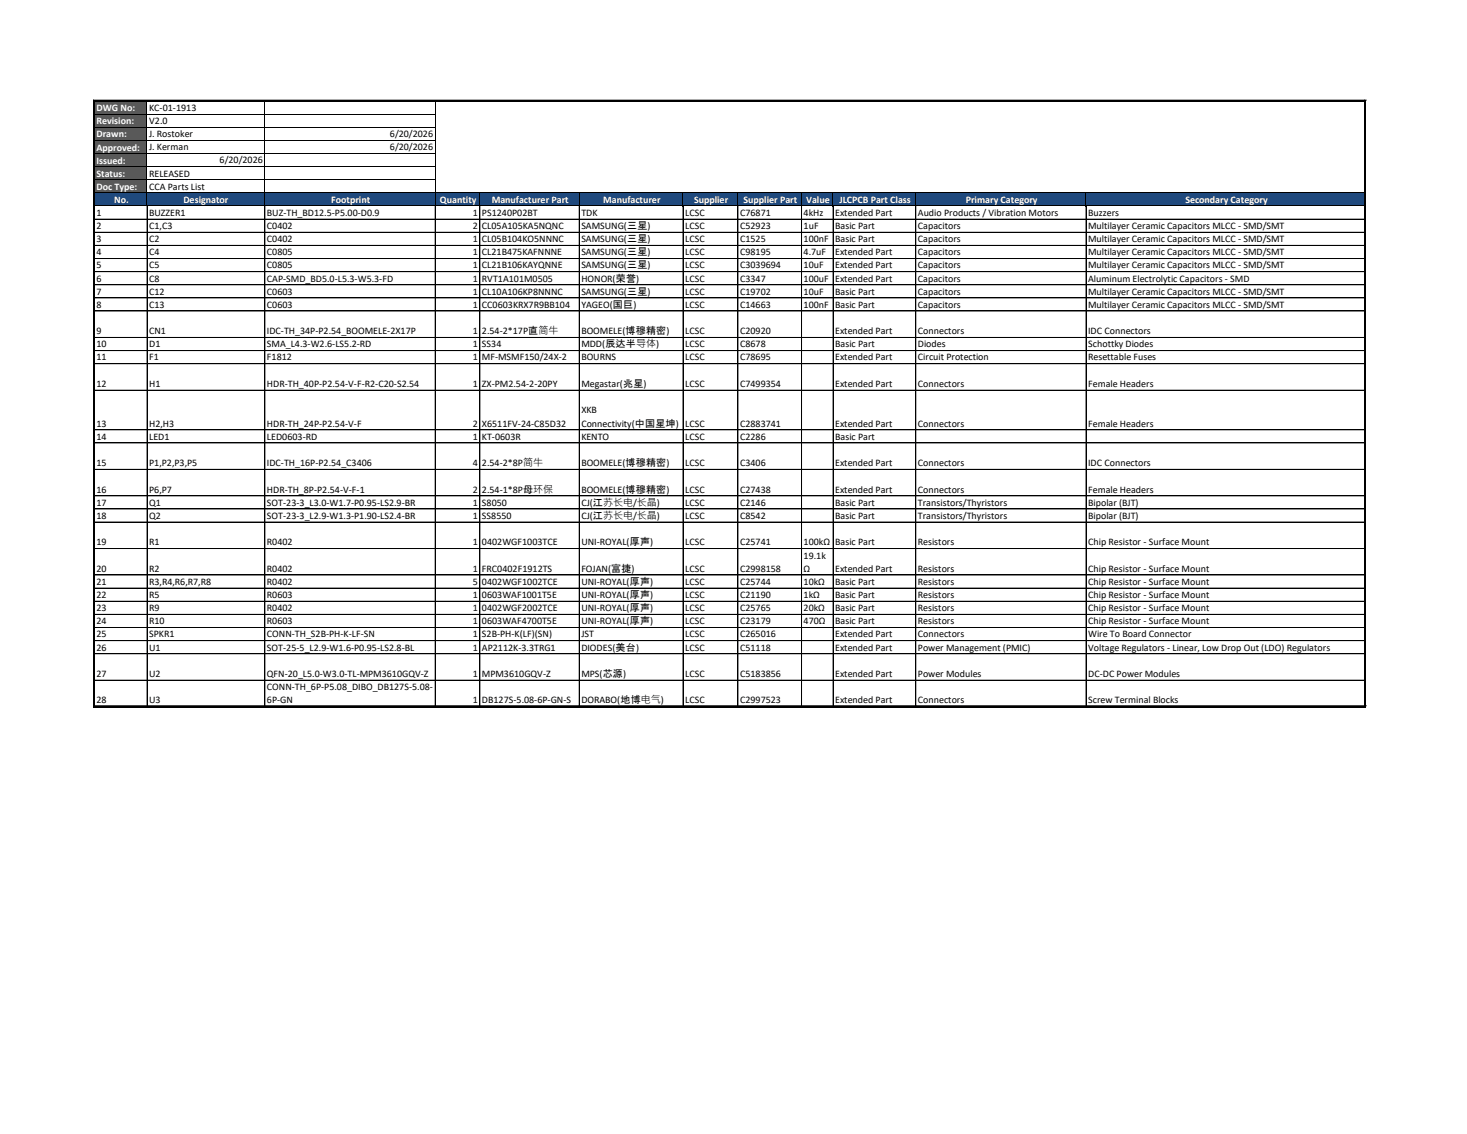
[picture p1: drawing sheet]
<svg xmlns="http://www.w3.org/2000/svg" width="279mm" height="216mm" viewBox="0 0 279 216" stroke-linecap="round" stroke-linejoin="round" font-family="sans-serif">
<defs><g id="words">
<g font-size="1.9" fill="#fff">
<text x="18.4" y="21.2">DWG No:</text>
<text x="18.4" y="23.7">Revision:</text>
<text x="18.4" y="26.2">Drawn:</text>
<text x="18.4" y="28.7">Approved:</text>
<text x="18.4" y="31.2">Issued:</text>
<text x="18.4" y="33.6">Status:</text>
<text x="18.4" y="36.1">Doc Type:</text>
<text x="21.7" y="38.6">No.</text>
<text x="34.9" y="38.7">Designator</text>
<text x="63.1" y="38.6">Footprint</text>
<text x="83.8" y="38.6">Quantity</text>
<text x="93.7" y="38.6">Manufacturer Part</text>
<text x="114.9" y="38.6">Manufacturer</text>
<text x="132.2" y="38.6">Supplier</text>
<text x="141.6" y="38.6">Supplier Part</text>
<text x="153.5" y="38.6">Value</text>
<text x="159.9" y="38.6">JLCPCB Part Class</text>
<text x="183.9" y="38.6">Primary Category</text>
<text x="225.8" y="38.6">Secondary Category</text>
</g>
<g font-size="1.9">
<text x="28.4" y="21.1">KC-01-1913</text>
<text x="28.4" y="23.6">V2.0</text>
<text x="28.4" y="26.1">J. Rostoker</text>
<text x="28.4" y="28.6">J. Kerman</text>
<text x="74.3" y="26.1">6/20/2026</text>
<text x="74.3" y="28.6">6/20/2026</text>
<text x="28.4" y="33.6">RELEASED</text>
<text x="41.8" y="31.1">6/20/2026</text>
<text x="18.4" y="41.1">1</text>
<text x="28.4" y="36.1">CCA Parts List</text>
<text x="28.4" y="41.1">BUZZER1</text>
<text x="50.8" y="41.1">BUZ-TH_BD12.5-P5.00-D0.9</text>
<text x="90.1" y="41.1">1</text>
<text x="91.8" y="41.1">PS1240P02BT</text>
<text x="110.7" y="41.1">TDK</text>
<text x="130.5" y="41.1">LCSC</text>
<text x="140.9" y="41.1">C76871</text>
<text x="153.1" y="41.1">4kHz</text>
<text x="159.1" y="41.1">Extended Part</text>
<text x="174.8" y="41.1">Audio Products / Vibration Motors</text>
<text x="207.2" y="41.1">Buzzers</text>
<text x="18.4" y="43.6">2</text>
<text x="18.4" y="46.1">3</text>
<text x="28.4" y="43.6">C1,C3</text>
<text x="28.4" y="46.1">C2</text>
<text x="50.8" y="43.6">C0402</text>
<text x="50.8" y="46.1">C0402</text>
<text x="90.1" y="43.6">2</text>
<text x="90.1" y="46.1">1</text>
<text x="91.8" y="43.6">CL05A105KA5NQNC</text>
<text x="91.8" y="46.1">CL05B104KO5NNNC</text>
<text x="110.7" y="43.6">SAMSUNG(三星)</text>
<text x="110.7" y="46.1">SAMSUNG(三星)</text>
<text x="130.5" y="43.6">LCSC</text>
<text x="130.5" y="46.1">LCSC</text>
<text x="140.9" y="43.6">C52923</text>
<text x="140.9" y="46.1">C1525</text>
<text x="153.1" y="43.6">1uF</text>
<text x="153.1" y="46.1">100nF</text>
<text x="159.1" y="43.6">Basic Part</text>
<text x="159.1" y="46.1">Basic Part</text>
<text x="174.8" y="43.6">Capacitors</text>
<text x="174.8" y="46.1">Capacitors</text>
<text x="207.2" y="43.6">Multilayer Ceramic Capacitors MLCC - SMD/SMT</text>
<text x="207.2" y="46.1">Multilayer Ceramic Capacitors MLCC - SMD/SMT</text>
<text x="18.4" y="48.6">4</text>
<text x="18.4" y="51.1">5</text>
<text x="18.4" y="53.6">6</text>
<text x="28.4" y="48.6">C4</text>
<text x="28.4" y="51.1">C5</text>
<text x="28.4" y="53.6">C8</text>
<text x="50.8" y="48.6">C0805</text>
<text x="50.8" y="51.1">C0805</text>
<text x="50.8" y="53.6">CAP-SMD_BD5.0-L5.3-W5.3-FD</text>
<text x="90.1" y="48.6">1</text>
<text x="90.1" y="51.1">1</text>
<text x="90.1" y="53.6">1</text>
<text x="91.8" y="48.6">CL21B475KAFNNNE</text>
<text x="91.8" y="51.1">CL21B106KAYQNNE</text>
<text x="91.8" y="53.6">RVT1A101M0505</text>
<text x="110.7" y="48.6">SAMSUNG(三星)</text>
<text x="110.7" y="51.1">SAMSUNG(三星)</text>
<text x="110.7" y="53.6">HONOR(荣誉)</text>
<text x="130.5" y="48.6">LCSC</text>
<text x="130.5" y="51.1">LCSC</text>
<text x="130.5" y="53.6">LCSC</text>
<text x="140.9" y="48.6">C98195</text>
<text x="140.9" y="51.1">C3039694</text>
<text x="140.9" y="53.6">C3347</text>
<text x="153.1" y="48.6">4.7uF</text>
<text x="153.1" y="51.1">10uF</text>
<text x="153.1" y="53.6">100uF</text>
<text x="159.1" y="48.6">Extended Part</text>
<text x="159.1" y="51.1">Extended Part</text>
<text x="159.1" y="53.6">Extended Part</text>
<text x="174.8" y="48.6">Capacitors</text>
<text x="174.8" y="51.1">Capacitors</text>
<text x="174.8" y="53.6">Capacitors</text>
<text x="207.2" y="48.6">Multilayer Ceramic Capacitors MLCC - SMD/SMT</text>
<text x="207.2" y="51.1">Multilayer Ceramic Capacitors MLCC - SMD/SMT</text>
<text x="207.2" y="53.6">Aluminum Electrolytic Capacitors - SMD</text>
<text x="18.4" y="56.1">7</text>
<text x="18.4" y="58.6">8</text>
<text x="28.4" y="56.1">C12</text>
<text x="28.4" y="58.6">C13</text>
<text x="50.8" y="56.1">C0603</text>
<text x="50.8" y="58.6">C0603</text>
<text x="90.1" y="56.1">1</text>
<text x="90.1" y="58.6">1</text>
<text x="91.8" y="56.1">CL10A106KP8NNNC</text>
<text x="91.8" y="58.6">CC0603KRX7R9BB104</text>
<text x="110.7" y="56.1">SAMSUNG(三星)</text>
<text x="110.7" y="58.6">YAGEO(国巨)</text>
<text x="130.5" y="56.1">LCSC</text>
<text x="130.5" y="58.6">LCSC</text>
<text x="140.9" y="56.1">C19702</text>
<text x="140.9" y="58.6">C14663</text>
<text x="153.1" y="56.1">10uF</text>
<text x="153.1" y="58.6">100nF</text>
<text x="159.1" y="56.1">Basic Part</text>
<text x="159.1" y="58.6">Basic Part</text>
<text x="174.8" y="56.1">Capacitors</text>
<text x="174.8" y="58.6">Capacitors</text>
<text x="207.2" y="56.1">Multilayer Ceramic Capacitors MLCC - SMD/SMT</text>
<text x="207.2" y="58.6">Multilayer Ceramic Capacitors MLCC - SMD/SMT</text>
<text x="18.4" y="63.6">9</text>
<text x="28.4" y="63.6">CN1</text>
<text x="50.8" y="63.6">IDC-TH_34P-P2.54_BOOMELE-2X17P</text>
<text x="90.1" y="63.6">1</text>
<text x="91.8" y="63.6">2.54-2*17P直简牛</text>
<text x="110.7" y="63.6">BOOMELE(博穆精密)</text>
<text x="130.5" y="63.6">LCSC</text>
<text x="140.9" y="63.6">C20920</text>
<text x="159.1" y="63.6">Extended Part</text>
<text x="174.8" y="63.6">Connectors</text>
<text x="207.2" y="63.6">IDC Connectors</text>
<text x="18.4" y="66.1">10</text>
<text x="18.4" y="68.6">11</text>
<text x="28.4" y="66.1">D1</text>
<text x="28.4" y="68.6">F1</text>
<text x="50.8" y="66.1">SMA_L4.3-W2.6-LS5.2-RD</text>
<text x="50.8" y="68.6">F1812</text>
<text x="90.1" y="66.1">1</text>
<text x="90.1" y="68.6">1</text>
<text x="91.8" y="66.1">SS34</text>
<text x="91.8" y="68.6">MF-MSMF150/24X-2</text>
<text x="110.7" y="66.1">MDD(辰达半导体)</text>
<text x="110.7" y="68.6">BOURNS</text>
<text x="130.5" y="66.1">LCSC</text>
<text x="130.5" y="68.6">LCSC</text>
<text x="140.9" y="66.1">C8678</text>
<text x="140.9" y="68.6">C78695</text>
<text x="159.1" y="66.1">Basic Part</text>
<text x="159.1" y="68.6">Extended Part</text>
<text x="174.8" y="66.1">Diodes</text>
<text x="174.8" y="68.6">Circuit Protection</text>
<text x="207.2" y="66.1">Schottky Diodes</text>
<text x="207.2" y="68.6">Resettable Fuses</text>
<text x="18.4" y="73.7">12</text>
<text x="28.4" y="73.7">H1</text>
<text x="50.8" y="73.7">HDR-TH_40P-P2.54-V-F-R2-C20-S2.54</text>
<text x="90.1" y="73.7">1</text>
<text x="91.8" y="73.7">ZX-PM2.54-2-20PY</text>
<text x="110.7" y="73.7">Megastar(兆星)</text>
<text x="130.5" y="73.7">LCSC</text>
<text x="140.9" y="73.7">C7499354</text>
<text x="159.1" y="73.7">Extended Part</text>
<text x="174.8" y="73.7">Connectors</text>
<text x="207.2" y="73.7">Female Headers</text>
<text x="18.4" y="81.2">13</text>
<text x="18.4" y="83.7">14</text>
<text x="28.4" y="81.2">H2,H3</text>
<text x="28.4" y="83.7">LED1</text>
<text x="50.8" y="81.2">HDR-TH_24P-P2.54-V-F</text>
<text x="50.8" y="83.7">LED0603-RD</text>
<text x="90.1" y="81.2">2</text>
<text x="90.1" y="83.7">1</text>
<text x="91.8" y="81.2">X6511FV-24-C85D32</text>
<text x="91.8" y="83.7">KT-0603R</text>
<text x="110.7" y="78.7">XKB</text>
<text x="110.7" y="81.2">Connectivity(中国星坤)</text>
<text x="110.7" y="83.7">KENTO</text>
<text x="130.5" y="81.2">LCSC</text>
<text x="130.5" y="83.7">LCSC</text>
<text x="140.9" y="81.2">C2883741</text>
<text x="140.9" y="83.7">C2286</text>
<text x="159.1" y="81.2">Extended Part</text>
<text x="159.1" y="83.7">Basic Part</text>
<text x="174.8" y="81.2">Connectors</text>
<text x="207.2" y="81.2">Female Headers</text>
<text x="18.4" y="88.7">15</text>
<text x="28.4" y="88.7">P1,P2,P3,P5</text>
<text x="50.8" y="88.7">IDC-TH_16P-P2.54_C3406</text>
<text x="90.1" y="88.7">4</text>
<text x="91.8" y="88.7">2.54-2*8P简牛</text>
<text x="110.7" y="88.7">BOOMELE(博穆精密)</text>
<text x="130.5" y="88.7">LCSC</text>
<text x="140.9" y="88.7">C3406</text>
<text x="159.1" y="88.7">Extended Part</text>
<text x="174.8" y="88.7">Connectors</text>
<text x="207.2" y="88.7">IDC Connectors</text>
<text x="18.4" y="93.8">16</text>
<text x="28.4" y="93.8">P6,P7</text>
<text x="50.8" y="93.8">HDR-TH_8P-P2.54-V-F-1</text>
<text x="90.1" y="93.8">2</text>
<text x="91.8" y="93.8">2.54-1*8P母环保</text>
<text x="110.7" y="93.8">BOOMELE(博穆精密)</text>
<text x="130.5" y="93.8">LCSC</text>
<text x="140.9" y="93.8">C27438</text>
<text x="159.1" y="93.8">Extended Part</text>
<text x="174.8" y="93.8">Connectors</text>
<text x="207.2" y="93.8">Female Headers</text>
<text x="18.4" y="96.3">17</text>
<text x="18.4" y="98.8">18</text>
<text x="28.4" y="96.3">Q1</text>
<text x="28.4" y="98.8">Q2</text>
<text x="50.8" y="96.3">SOT-23-3_L3.0-W1.7-P0.95-LS2.9-BR</text>
<text x="50.8" y="98.8">SOT-23-3_L2.9-W1.3-P1.90-LS2.4-BR</text>
<text x="90.1" y="96.3">1</text>
<text x="90.1" y="98.8">1</text>
<text x="91.8" y="96.3">S8050</text>
<text x="91.8" y="98.8">SS8550</text>
<text x="110.7" y="96.3">CJ(江苏长电/长晶)</text>
<text x="110.7" y="98.8">CJ(江苏长电/长晶)</text>
<text x="130.5" y="96.3">LCSC</text>
<text x="130.5" y="98.8">LCSC</text>
<text x="140.9" y="96.3">C2146</text>
<text x="140.9" y="98.8">C8542</text>
<text x="159.1" y="96.3">Basic Part</text>
<text x="159.1" y="98.8">Basic Part</text>
<text x="174.8" y="96.3">Transistors/Thyristors</text>
<text x="174.8" y="98.8">Transistors/Thyristors</text>
<text x="207.2" y="96.3">Bipolar (BJT)</text>
<text x="207.2" y="98.8">Bipolar (BJT)</text>
<text x="18.4" y="103.8">19</text>
<text x="28.4" y="103.8">R1</text>
<text x="50.8" y="103.8">R0402</text>
<text x="90.1" y="103.8">1</text>
<text x="91.8" y="103.8">0402WGF1003TCE</text>
<text x="110.7" y="103.8">UNI-ROYAL(厚声)</text>
<text x="130.5" y="103.8">LCSC</text>
<text x="140.9" y="103.8">C25741</text>
<text x="153.1" y="103.8">100kΩ</text>
<text x="153.1" y="106.4">19.1k</text>
<text x="159.1" y="103.8">Basic Part</text>
<text x="174.8" y="103.8">Resistors</text>
<text x="207.2" y="103.8">Chip Resistor - Surface Mount</text>
<text x="18.4" y="108.9">20</text>
<text x="18.4" y="111.4">21</text>
<text x="18.4" y="113.9">22</text>
<text x="28.4" y="108.9">R2</text>
<text x="28.4" y="111.4">R3,R4,R6,R7,R8</text>
<text x="28.4" y="113.9">R5</text>
<text x="50.8" y="108.9">R0402</text>
<text x="50.8" y="111.4">R0402</text>
<text x="50.8" y="113.9">R0603</text>
<text x="90.1" y="108.9">1</text>
<text x="90.1" y="111.4">5</text>
<text x="90.1" y="113.9">1</text>
<text x="91.8" y="108.9">FRC0402F1912TS</text>
<text x="91.8" y="111.4">0402WGF1002TCE</text>
<text x="91.8" y="113.9">0603WAF1001T5E</text>
<text x="110.7" y="108.9">FOJAN(富捷)</text>
<text x="110.7" y="111.4">UNI-ROYAL(厚声)</text>
<text x="110.7" y="113.9">UNI-ROYAL(厚声)</text>
<text x="130.5" y="108.9">LCSC</text>
<text x="130.5" y="111.4">LCSC</text>
<text x="130.5" y="113.9">LCSC</text>
<text x="140.9" y="108.9">C2998158</text>
<text x="140.9" y="111.4">C25744</text>
<text x="140.9" y="113.9">C21190</text>
<text x="153.1" y="108.9">Ω</text>
<text x="153.1" y="111.4">10kΩ</text>
<text x="153.1" y="113.9">1kΩ</text>
<text x="159.1" y="108.9">Extended Part</text>
<text x="159.1" y="111.4">Basic Part</text>
<text x="159.1" y="113.9">Basic Part</text>
<text x="174.8" y="108.9">Resistors</text>
<text x="174.8" y="111.4">Resistors</text>
<text x="174.8" y="113.9">Resistors</text>
<text x="207.2" y="108.9">Chip Resistor - Surface Mount</text>
<text x="207.2" y="111.4">Chip Resistor - Surface Mount</text>
<text x="207.2" y="113.9">Chip Resistor - Surface Mount</text>
<text x="18.4" y="116.4">23</text>
<text x="18.4" y="118.9">24</text>
<text x="28.4" y="116.4">R9</text>
<text x="28.4" y="118.9">R10</text>
<text x="50.8" y="116.4">R0402</text>
<text x="50.8" y="118.9">R0603</text>
<text x="90.1" y="116.4">1</text>
<text x="90.1" y="118.9">1</text>
<text x="91.8" y="116.4">0402WGF2002TCE</text>
<text x="91.8" y="118.9">0603WAF4700T5E</text>
<text x="110.7" y="116.4">UNI-ROYAL(厚声)</text>
<text x="110.7" y="118.9">UNI-ROYAL(厚声)</text>
<text x="130.5" y="116.4">LCSC</text>
<text x="130.5" y="118.9">LCSC</text>
<text x="140.9" y="116.4">C25765</text>
<text x="140.9" y="118.9">C23179</text>
<text x="153.1" y="116.4">20kΩ</text>
<text x="153.1" y="118.9">470Ω</text>
<text x="159.1" y="116.4">Basic Part</text>
<text x="159.1" y="118.9">Basic Part</text>
<text x="174.8" y="116.4">Resistors</text>
<text x="174.8" y="118.9">Resistors</text>
<text x="207.2" y="116.4">Chip Resistor - Surface Mount</text>
<text x="207.2" y="118.9">Chip Resistor - Surface Mount</text>
<text x="18.4" y="121.4">25</text>
<text x="18.4" y="123.8">26</text>
<text x="28.4" y="121.4">SPKR1</text>
<text x="28.4" y="123.8">U1</text>
<text x="50.8" y="121.4">CONN-TH_S2B-PH-K-LF-SN</text>
<text x="50.8" y="123.8">SOT-25-5_L2.9-W1.6-P0.95-LS2.8-BL</text>
<text x="90.1" y="121.4">1</text>
<text x="90.1" y="123.8">1</text>
<text x="91.8" y="121.4">S2B-PH-K(LF)(SN)</text>
<text x="91.8" y="123.8">AP2112K-3.3TRG1</text>
<text x="110.7" y="121.4">JST</text>
<text x="110.7" y="123.8">DIODES(美台)</text>
<text x="130.5" y="121.4">LCSC</text>
<text x="130.5" y="123.8">LCSC</text>
<text x="140.9" y="121.4">C265016</text>
<text x="140.9" y="123.8">C51118</text>
<text x="159.1" y="121.4">Extended Part</text>
<text x="159.1" y="123.8">Extended Part</text>
<text x="174.8" y="121.4">Connectors</text>
<text x="174.8" y="123.8">Power Management (PMIC)</text>
<text x="207.2" y="121.4">Wire To Board Connector</text>
<text x="207.2" y="123.8">Voltage Regulators - Linear, Low Drop Out (LDO) Regulators</text>
<text x="18.4" y="128.9">27</text>
<text x="28.4" y="128.9">U2</text>
<text x="50.8" y="128.9">QFN-20_L5.0-W3.0-TL-MPM3610GQV-Z</text>
<text x="50.8" y="131.4">CONN-TH_6P-P5.08_DIBO_DB127S-5.08-</text>
<text x="90.1" y="128.9">1</text>
<text x="91.8" y="128.9">MPM3610GQV-Z</text>
<text x="110.7" y="128.9">MPS(芯源)</text>
<text x="130.5" y="128.9">LCSC</text>
<text x="140.9" y="128.9">C5183856</text>
<text x="159.1" y="128.9">Extended Part</text>
<text x="174.8" y="128.9">Power Modules</text>
<text x="207.2" y="128.9">DC-DC Power Modules</text>
<text x="18.4" y="133.9">28</text>
<text x="28.4" y="133.9">U3</text>
<text x="50.8" y="133.9">6P-GN</text>
<text x="90.1" y="133.9">1</text>
<text x="91.8" y="133.9">DB127S-5.08-6P-GN-S</text>
<text x="110.7" y="133.9">DORABO(地博电气)</text>
<text x="130.5" y="133.9">LCSC</text>
<text x="140.9" y="133.9">C2997523</text>
<text x="159.1" y="133.9">Extended Part</text>
<text x="174.8" y="133.9">Connectors</text>
<text x="207.2" y="133.9">Screw Terminal Blocks</text>
</g>
</g></defs>
<path d="M18.1 19.3h9.9v17.5h-9.9z" fill-rule="evenodd" fill="#595959"/>
<path d="M18.1 36.7h241.8v2.6h-241.8z" fill-rule="evenodd" fill="#1f497d"/>
<g fill="none" stroke="#000" stroke-width=".19">
<path d="M28 19.3v115.3M50.4 19.3v115.2M82.9 19.3v20M259.9 19.1v115.6M260.1 19.3v17.3M260.2 19.1h-242.4v115.6M18.1 21.7h64.8M18.1 24.2h64.8M18.1 26.7h64.8M18.1 29.2h64.8M18.1 31.7h64.8M18.1 34.2h64.8"/>
<path d="M18.1 36.7h242M18.1 39.2h242M50.4 39.3v95.3M82.9 39.3v95.3M91.4 36.8v97.8M110.3 36.8v2.5M110.3 39.3v95.3M130.1 36.8v97.8M140.5 36.8v2.5M140.5 39.3v95.3M152.6 36.8l.1 97.8M158.6 36.8l.1 97.8"/>
<path d="M174.4 36.8v97.8M206.8 36.8v97.8M260 36.8l.1 97.8-242-.1M18.1 41.7h242M18.1 44.2h242M18.1 46.7h242M18.1 49.2h242M18.1 51.7h242M18.1 54.2h242M18.1 56.7h242M18.1 59.2h242M18.1 64.2h242"/>
<path d="M18.1 66.7h242M18.1 69.2h242M18.1 74.3h242M18.1 84.3h242M18.1 89.4h242M18.1 94.4h242M18.1 96.9h242M260.1 81.8h-242M260.1 99.4h-242M18.1 104.4h242M18.1 109.5h242M18.1 112h242"/>
<path d="M18.1 114.5h242M18.1 117h242M18.1 119.5h242M17.8 134.4h242.4M18.1 122h242M18.1 124.5h242M18.1 129.5h242"/>
</g>
<path d="M17.8 19.2h242.4M18 19v115.7M260 19v115.7M17.8 134.5h242.4" fill="none" stroke="#000" stroke-width=".34"/>
<use href="#words"/>
</svg>
